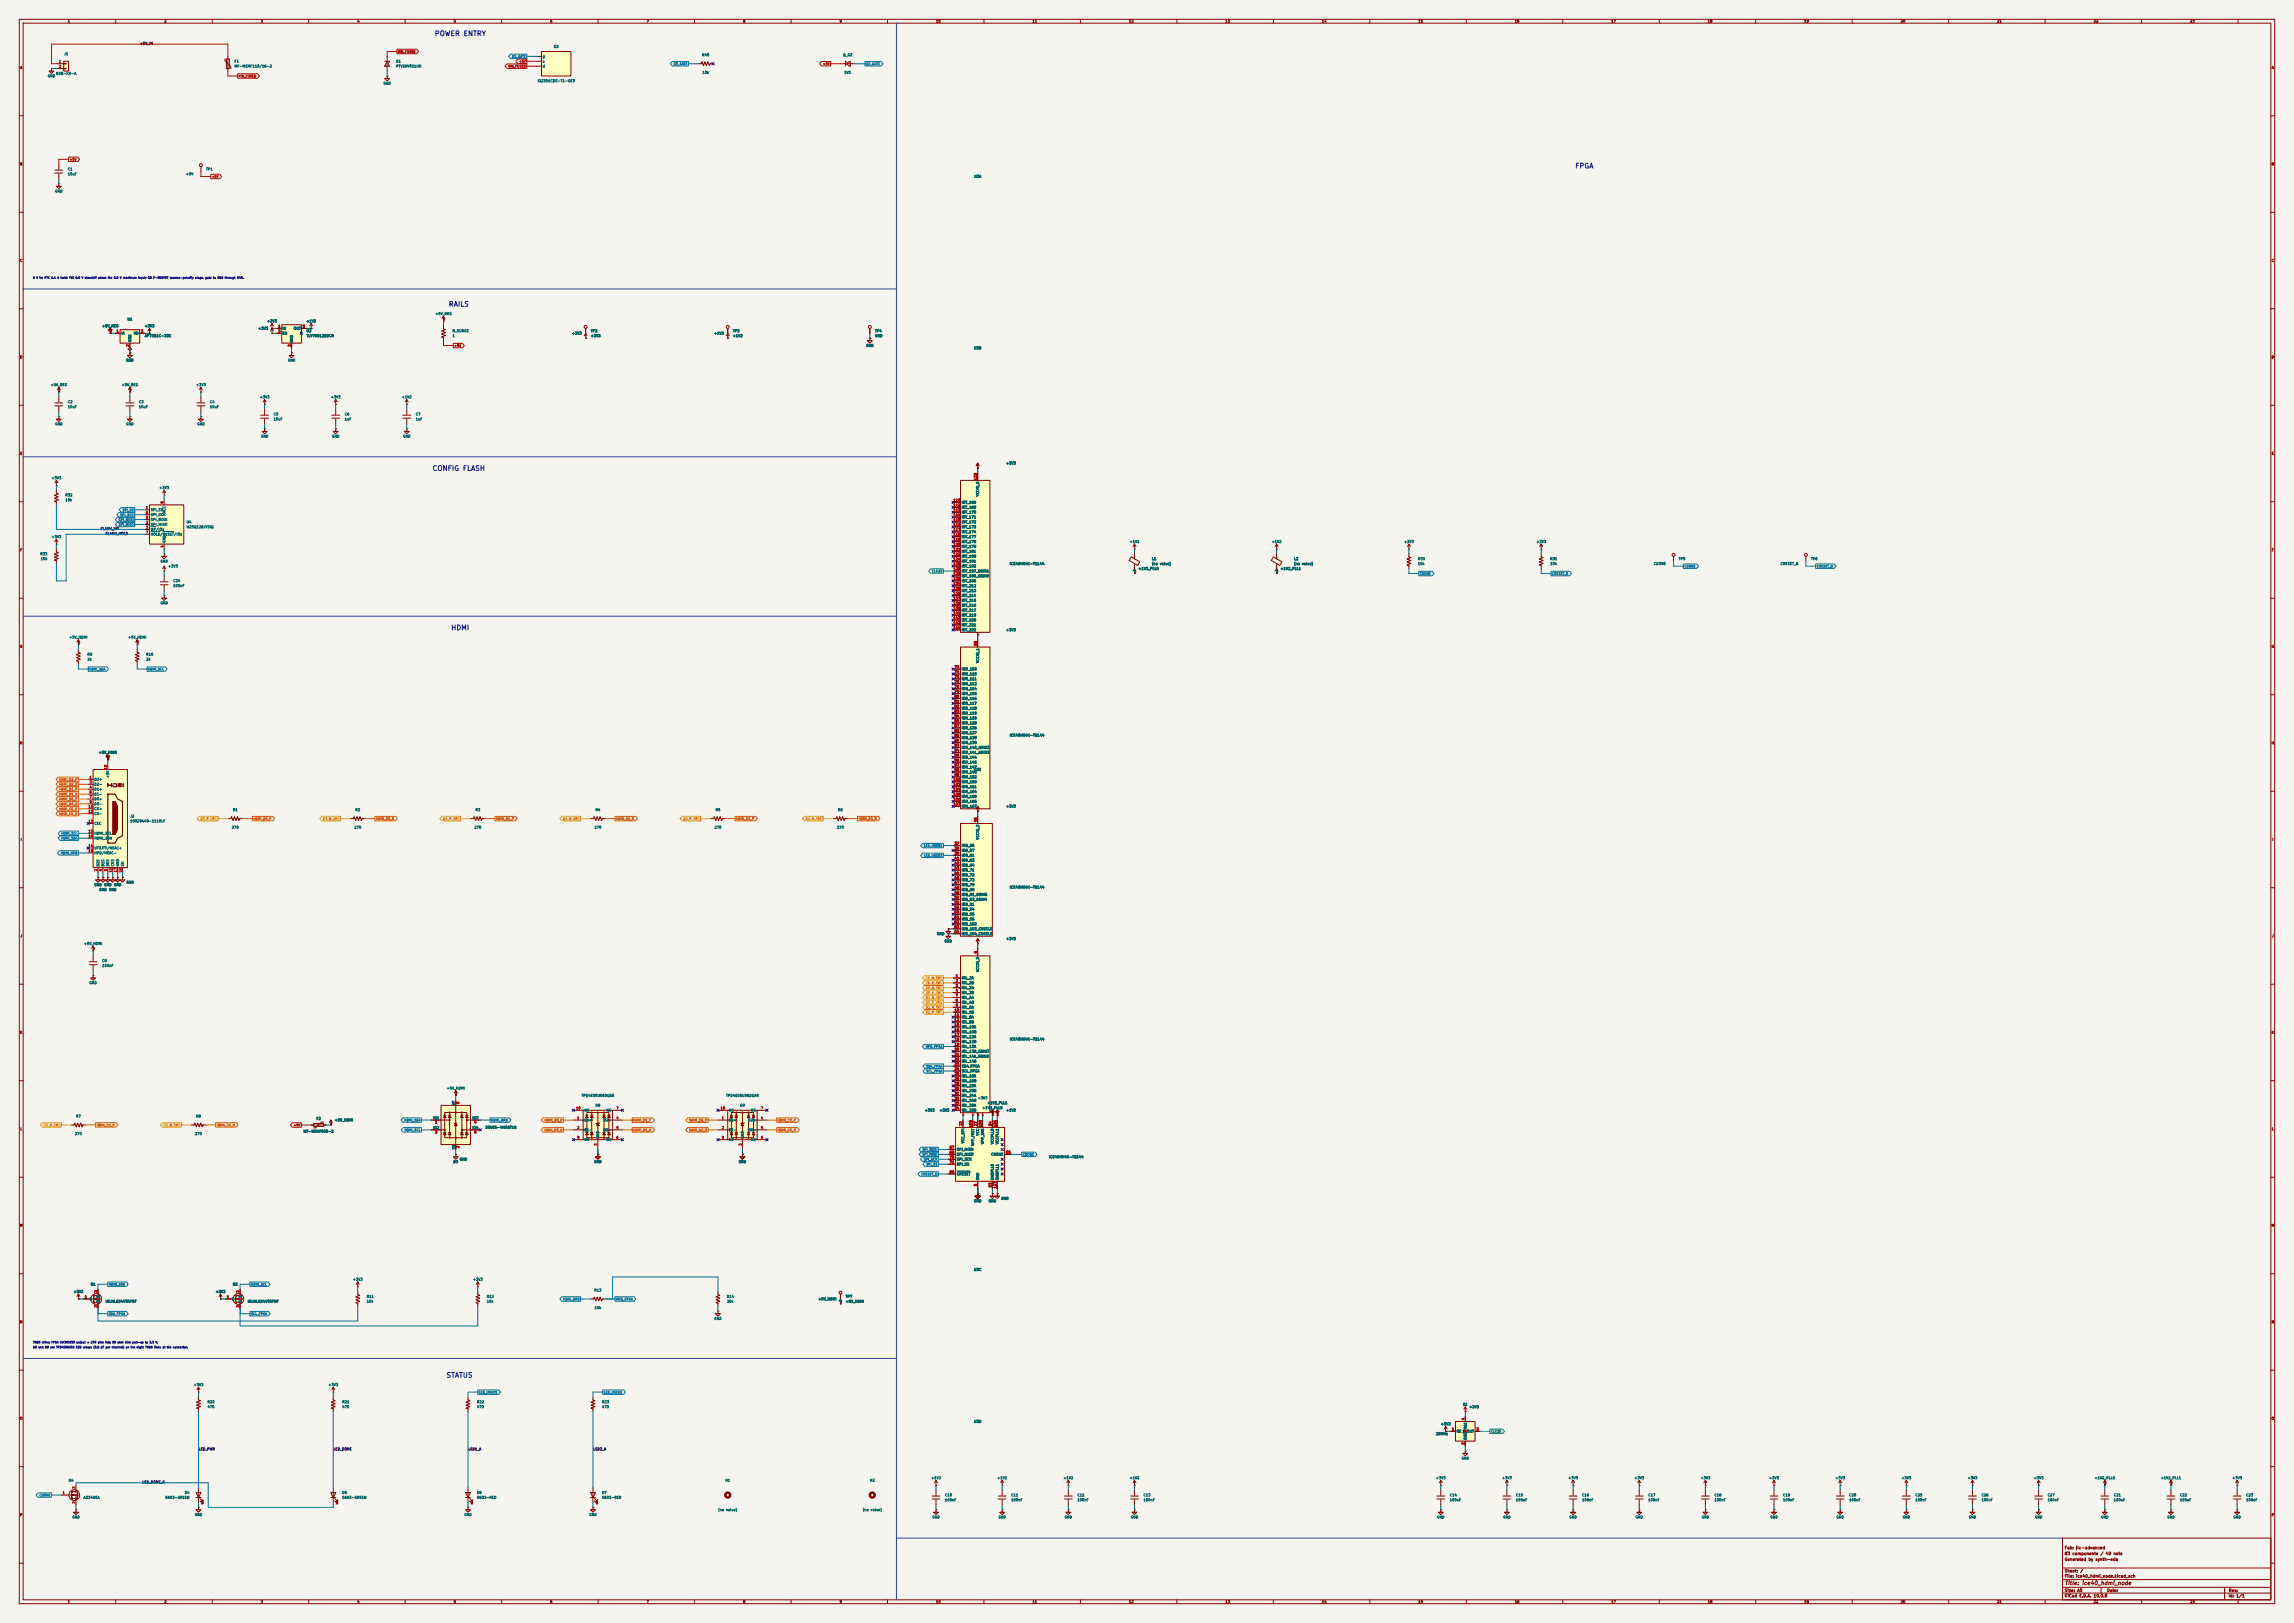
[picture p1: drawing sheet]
<svg xmlns="http://www.w3.org/2000/svg" width="1189mm" height="841mm" viewBox="0 0 1189 841" stroke-linecap="round" stroke-linejoin="round" font-family="sans-serif">
<defs><g id="words">
<g font-size="2.5" fill="#0000c2">
<text x="225" y="19">POWER ENTRY</text>
<text x="816" y="88">FPGA</text>
<text x="232" y="160">RAILS</text>
<text x="224" y="245">CONFIG FLASH</text>
<text x="234" y="327">HDMI</text>
<text x="231" y="714">STATUS</text>
</g>
<text font-size="2" fill="#840000" x="1070" y="822">Title: ice40_hdmi_node</text>
<g font-size="1.5" fill="#840000">
<text x="1070" y="803">Fab: jlc-advanced</text>
<text x="1070" y="809">Generated by synth-eda</text>
<text x="1070" y="806">83 components / 49 nets</text>
<text x="1070" y="815">Sheet: /</text>
<text x="1070" y="818">File: ice40_hdmi_node.kicad_sch</text>
<text x="1070" y="825">Size: A0</text>
<text x="1092" y="825">Date:</text>
<text x="1155" y="825">Rev:</text>
<text x="1070" y="828">KiCad E.D.A. 10.0.8</text>
<text x="1155" y="828">Id: 1/1</text>
</g>
<g font-size="1.3" fill="#840000">
<text x="35" y="12">1</text>
<text x="85" y="12">2</text>
<text x="135" y="12">3</text>
<text x="185" y="12">4</text>
<text x="235" y="12">5</text>
<text x="285" y="12">6</text>
<text x="335" y="12">7</text>
<text x="385" y="12">8</text>
<text x="435" y="12">9</text>
<text x="485" y="12">10</text>
<text x="535" y="12">11</text>
<text x="585" y="12">12</text>
<text x="635" y="12">13</text>
<text x="685" y="12">14</text>
<text x="735" y="12">15</text>
<text x="785" y="12">16</text>
<text x="835" y="12">17</text>
<text x="885" y="12">18</text>
<text x="935" y="12">19</text>
<text x="985" y="12">20</text>
<text x="1035" y="12">21</text>
<text x="1085" y="12">22</text>
<text x="1135" y="12">23</text>
<text x="10" y="36">A</text>
<text x="1177" y="36">A</text>
<text x="10" y="86">B</text>
<text x="1177" y="86">B</text>
<text x="10" y="136">C</text>
<text x="1177" y="136">C</text>
<text x="10" y="186">D</text>
<text x="1177" y="186">D</text>
<text x="10" y="236">E</text>
<text x="1177" y="236">E</text>
<text x="10" y="286">F</text>
<text x="1177" y="286">F</text>
<text x="10" y="336">G</text>
<text x="1177" y="336">G</text>
<text x="10" y="386">H</text>
<text x="1177" y="386">H</text>
<text x="11" y="436">I</text>
<text x="1178" y="436">I</text>
<text x="10" y="486">J</text>
<text x="1177" y="486">J</text>
<text x="10" y="536">K</text>
<text x="1177" y="536">K</text>
<text x="10" y="586">L</text>
<text x="1177" y="586">L</text>
<text x="10" y="636">M</text>
<text x="1177" y="636">M</text>
<text x="10" y="686">N</text>
<text x="1177" y="686">N</text>
<text x="10" y="736">O</text>
<text x="1177" y="736">O</text>
<text x="10" y="786">P</text>
<text x="1177" y="786">P</text>
<text x="35" y="831">1</text>
<text x="85" y="831">2</text>
<text x="135" y="831">3</text>
<text x="185" y="831">4</text>
<text x="235" y="831">5</text>
<text x="285" y="831">6</text>
<text x="335" y="831">7</text>
<text x="385" y="831">8</text>
<text x="435" y="831">9</text>
<text x="485" y="831">10</text>
<text x="535" y="831">11</text>
<text x="585" y="831">12</text>
<text x="635" y="831">13</text>
<text x="685" y="831">14</text>
<text x="735" y="831">15</text>
<text x="785" y="831">16</text>
<text x="835" y="831">17</text>
<text x="885" y="831">18</text>
<text x="935" y="831">19</text>
<text x="985" y="831">20</text>
<text x="1035" y="831">21</text>
<text x="1085" y="831">22</text>
<text x="1135" y="831">23</text>
</g>
<g font-size="1.3" fill="#0f0f0f">
<text x="72" y="23">+5V_IN</text>
<text x="52" y="275">FLASH_WP</text>
<text x="55" y="277">FLASH_HOLD</text>
<text x="103" y="752">LED_PWR</text>
<text x="173" y="752">LED_DONE</text>
<text x="243" y="752">LED1_A</text>
<text x="307" y="752">LED2_A</text>
<text x="74" y="769">LED_DONE_K</text>
</g>
<g font-size="1.3" fill="#006464">
<text x="33" y="29">J1</text>
<text x="287" y="25">Q3</text>
<text x="364" y="29">R40</text>
<text x="437" y="29">D_GZ</text>
<text x="121" y="33">F1</text>
<text x="121" y="35">MF-MSMF110/16-2</text>
<text x="205" y="33">D1</text>
<text x="205" y="35">PTVS6V0S1UR</text>
<text x="281" y="30">g</text>
<text x="281" y="33">s</text>
<text x="281" y="35">d</text>
<text x="25" y="40">GND</text>
<text x="29" y="39">B2B-XH-A</text>
<text x="364" y="39">10k</text>
<text x="438" y="39">5V1</text>
<text x="199" y="44">GND</text>
<text x="278" y="43">SI2301CDS-T1-GE3</text>
<text x="35" y="89">C1</text>
<text x="107" y="89">TP1</text>
<text x="35" y="91">10uF</text>
<text x="96" y="91">+5V</text>
<text x="505" y="92">U3A</text>
<text x="28" y="100">GND</text>
<text x="66" y="166">U1</text>
<text x="138" y="167">+3V3</text>
<text x="159" y="167">+1V2</text>
<text x="225" y="164">+5V_REG</text>
<text x="53" y="170">+5V_REG</text>
<text x="63" y="174">VI</text>
<text x="69" y="174">VO</text>
<text x="75" y="170">+3V3</text>
<text x="134" y="171">+3V3</text>
<text x="146" y="171">IN</text>
<text x="146" y="174">EN</text>
<text x="152" y="171">OUT</text>
<text x="159" y="172">U2</text>
<text x="234" y="172">R_SURGE</text>
<text x="296" y="174">+3V3</text>
<text x="306" y="172">TP2</text>
<text x="370" y="174">+1V2</text>
<text x="380" y="172">TP3</text>
<text x="453" y="172">TP4</text>
<text x="68" y="177" transform="rotate(-90 68 177)">GND</text>
<text x="75" y="175">AP7361C-33E</text>
<text x="152" y="178" transform="rotate(-90 152 178)">GND</text>
<text x="159" y="175">TLV70012DDCR</text>
<text x="234" y="175">1</text>
<text x="306" y="175">+3V3</text>
<text x="380" y="175">+1V2</text>
<text x="453" y="175">GND</text>
<text x="449" y="180">GND</text>
<text x="505" y="181">U3B</text>
<text x="65" y="188">GND</text>
<text x="149" y="188">GND</text>
<text x="26" y="200">+5V_REG</text>
<text x="63" y="200">+5V_REG</text>
<text x="101" y="200">+3V3</text>
<text x="35" y="209">C2</text>
<text x="72" y="209">C3</text>
<text x="109" y="209">C4</text>
<text x="134" y="207">+3V3</text>
<text x="171" y="207">+3V3</text>
<text x="208" y="207">+1V2</text>
<text x="35" y="212">10uF</text>
<text x="72" y="212">10uF</text>
<text x="109" y="212">10uF</text>
<text x="142" y="216">C5</text>
<text x="179" y="216">C6</text>
<text x="215" y="216">C7</text>
<text x="28" y="221">GND</text>
<text x="65" y="221">GND</text>
<text x="102" y="221">GND</text>
<text x="142" y="218">10uF</text>
<text x="179" y="218">1uF</text>
<text x="215" y="218">1uF</text>
<text x="135" y="227">GND</text>
<text x="172" y="227">GND</text>
<text x="209" y="227">GND</text>
<text x="521" y="241">+3V3</text>
<text x="27" y="249">+3V3</text>
<text x="34" y="258">R32</text>
<text x="82" y="254">+3V3</text>
<text x="508" y="257" transform="rotate(-90 508 257)">VCCIO_0</text>
<text x="34" y="260">10k</text>
<text x="498" y="261">IOT_168</text>
<text x="498" y="264">IOT_169</text>
<text x="78" y="265">SPI_SS</text>
<text x="78" y="268">SPI_SCK</text>
<text x="86" y="266" transform="rotate(-90 86 266)">VCC</text>
<text x="498" y="266">IOT_170</text>
<text x="498" y="269">IOT_171</text>
<text x="78" y="273">SPI_MISO</text>
<text x="78" y="275">WP/IO</text>
<text x="78" y="270">SPI_MOSI</text>
<text x="97" y="271">U4</text>
<text x="97" y="274">W25Q128JVSIQ</text>
<text x="498" y="271">IOT_172</text>
<text x="498" y="274">IOT_173</text>
<text x="27" y="279">+3V3</text>
<text x="78" y="278">HOLD/RESET/IO</text>
<text x="86" y="281" transform="rotate(-90 86 281)">GND</text>
<text x="498" y="277">IOT_174</text>
<text x="498" y="279">IOT_177</text>
<text x="498" y="282">IOT_178</text>
<text x="585" y="282">+1V2</text>
<text x="659" y="282">+1V2</text>
<text x="728" y="282">+3V3</text>
<text x="796" y="282">+3V3</text>
<text x="21" y="288">R33</text>
<text x="498" y="284">IOT_179</text>
<text x="498" y="287">IOT_181</text>
<text x="21" y="291">10k</text>
<text x="83" y="292">GND</text>
<text x="498" y="289">IOT_190</text>
<text x="498" y="292">IOT_191</text>
<text x="523" y="293">ICE40HX4K-TQ144</text>
<text x="597" y="291">L1</text>
<text x="597" y="293">(no value)</text>
<text x="671" y="291">L2</text>
<text x="671" y="293">(no value)</text>
<text x="735" y="291">R30</text>
<text x="735" y="293">10k</text>
<text x="803" y="291">R31</text>
<text x="803" y="293">10k</text>
<text x="857" y="293">CDONE</text>
<text x="870" y="291">TP5</text>
<text x="923" y="293">CRESET_B</text>
<text x="939" y="291">TP6</text>
<text x="87" y="294">+3V3</text>
<text x="498" y="294">IOT_192</text>
<text x="498" y="297">IOT_197_GBIN1</text>
<text x="498" y="299">IOT_198_GBIN0</text>
<text x="590" y="296">+1V2_PLL0</text>
<text x="664" y="296">+1V2_PLL1</text>
<text x="90" y="302">C24</text>
<text x="90" y="304">100nF</text>
<text x="498" y="302">IOT_206</text>
<text x="498" y="304">IOT_212</text>
<text x="498" y="307">IOT_213</text>
<text x="498" y="310">IOT_214</text>
<text x="83" y="313">GND</text>
<text x="498" y="312">IOT_215</text>
<text x="498" y="315">IOT_216</text>
<text x="498" y="317">IOT_217</text>
<text x="498" y="320">IOT_219</text>
<text x="498" y="322">IOT_220</text>
<text x="498" y="325">IOT_221</text>
<text x="498" y="327">IOT_222</text>
<text x="521" y="327">+3V3</text>
<text x="36" y="331">+5V_HDMI</text>
<text x="66" y="331">+5V_HDMI</text>
<text x="45" y="340">R9</text>
<text x="76" y="340">R10</text>
<text x="45" y="343">2k</text>
<text x="76" y="343">2k</text>
<text x="498" y="348">IOR_109</text>
<text x="508" y="344" transform="rotate(-90 508 344)">VCCIO_1</text>
<text x="498" y="350">IOR_110</text>
<text x="498" y="353">IOR_111</text>
<text x="498" y="355">IOR_112</text>
<text x="498" y="358">IOR_114</text>
<text x="498" y="360">IOR_115</text>
<text x="498" y="363">IOR_116</text>
<text x="498" y="365">IOR_117</text>
<text x="498" y="368">IOR_118</text>
<text x="498" y="371">IOR_119</text>
<text x="498" y="373">IOR_120</text>
<text x="498" y="376">IOR_128</text>
<text x="498" y="378">IOR_136</text>
<text x="498" y="381">IOR_137</text>
<text x="498" y="383">IOR_138</text>
<text x="523" y="382">ICE40HX4K-TQ144</text>
<text x="498" y="386">IOR_139</text>
<text x="498" y="388">IOR_140_GBIN3</text>
<text x="51" y="391">+5V_HDMI</text>
<text x="498" y="391">IOR_141_GBIN2</text>
<text x="498" y="393">IOR_144</text>
<text x="498" y="396">IOR_146</text>
<text x="498" y="398">IOR_147</text>
<text x="498" y="401">IOR_148</text>
<text x="505" y="400">U3E</text>
<text x="49" y="405">D2+</text>
<text x="49" y="407">D2-</text>
<text x="57" y="403" transform="rotate(-90 57 403)">+5V</text>
<text x="498" y="404">IOR_152</text>
<text x="498" y="406">IOR_160</text>
<text x="49" y="410">D1+</text>
<text x="49" y="412">D1-</text>
<text x="498" y="409">IOR_161</text>
<text x="498" y="411">IOR_164</text>
<text x="498" y="414">IOR_165</text>
<text x="49" y="415">D0+</text>
<text x="49" y="418">D0-</text>
<text x="498" y="416">IOR_166</text>
<text x="498" y="419">IOR_167</text>
<text x="521" y="419">+3V3</text>
<text x="49" y="420">CK+</text>
<text x="49" y="423">CK-</text>
<text x="67" y="424">J2</text>
<text x="121" y="421">R1</text>
<text x="184" y="421">R2</text>
<text x="246" y="421">R3</text>
<text x="309" y="421">R4</text>
<text x="371" y="421">R5</text>
<text x="434" y="421">R6</text>
<text x="49" y="428">CEC</text>
<text x="67" y="426">10029449-111RLF</text>
<text x="120" y="430">270</text>
<text x="183" y="430">270</text>
<text x="246" y="430">270</text>
<text x="308" y="430">270</text>
<text x="370" y="430">270</text>
<text x="434" y="430">270</text>
<text x="49" y="433">HDMI_SCL</text>
<text x="49" y="435">HDMI_SDA</text>
<text x="508" y="435" transform="rotate(-90 508 435)">VCCIO_2</text>
<text x="49" y="440">UTILITY/HEAC+</text>
<text x="49" y="443">HPD/HEAC-</text>
<text x="498" y="439">IOB_56</text>
<text x="498" y="442">IOB_57</text>
<text x="52" y="449" transform="rotate(-90 52 449)">D2S</text>
<text x="54" y="449" transform="rotate(-90 54 449)">D1S</text>
<text x="57" y="449" transform="rotate(-90 57 449)">D0S</text>
<text x="59" y="449" transform="rotate(-90 59 449)">CKS</text>
<text x="62" y="449" transform="rotate(-90 62 449)">GND</text>
<text x="64" y="449" transform="rotate(-90 64 449)">SH</text>
<text x="498" y="444">IOB_61</text>
<text x="498" y="447">IOB_63</text>
<text x="498" y="449">IOB_64</text>
<text x="498" y="452">IOB_71</text>
<text x="498" y="454">IOB_72</text>
<text x="49" y="459">GND</text>
<text x="51" y="462">GND</text>
<text x="54" y="459">GND</text>
<text x="56" y="462">GND</text>
<text x="59" y="459">GND</text>
<text x="65" y="458">GND</text>
<text x="498" y="457">IOB_73</text>
<text x="498" y="459">IOB_79</text>
<text x="498" y="462">IOB_80</text>
<text x="523" y="461">ICE40HX4K-TQ144</text>
<text x="498" y="465">IOB_81_GBIN5</text>
<text x="498" y="467">IOB_82_GBIN4</text>
<text x="498" y="470">IOB_91</text>
<text x="498" y="472">IOB_94</text>
<text x="498" y="475">IOB_95</text>
<text x="498" y="477">IOB_96</text>
<text x="498" y="480">IOB_102</text>
<text x="485" y="485">GND</text>
<text x="498" y="482">IOB_103_CBSEL0</text>
<text x="498" y="485">IOB_104_CBSEL1</text>
<text x="43" y="490">+5V_HDMI</text>
<text x="489" y="489">GND</text>
<text x="521" y="487">+3V3</text>
<text x="53" y="499">C8</text>
<text x="53" y="501">100nF</text>
<text x="508" y="504" transform="rotate(-90 508 504)">VCCIO_3</text>
<text x="498" y="508">IOL_2A</text>
<text x="46" y="510">GND</text>
<text x="498" y="510">IOL_2B</text>
<text x="498" y="513">IOL_3A</text>
<text x="498" y="515">IOL_3B</text>
<text x="498" y="518">IOL_4A</text>
<text x="498" y="520">IOL_4B</text>
<text x="498" y="523">IOL_5A</text>
<text x="498" y="525">IOL_5B</text>
<text x="498" y="528">IOL_8A</text>
<text x="498" y="531">IOL_8B</text>
<text x="498" y="533">IOL_10A</text>
<text x="498" y="536">IOL_10B</text>
<text x="498" y="538">IOL_12A</text>
<text x="523" y="539">ICE40HX4K-TQ144</text>
<text x="498" y="541">IOL_12B</text>
<text x="498" y="543">IOL_13A</text>
<text x="498" y="546">IOL_13B_GBIN7</text>
<text x="498" y="548">IOL_14A_GBIN6</text>
<text x="498" y="551">IOL_14B</text>
<text x="498" y="553">SDA_FPGA</text>
<text x="498" y="556">SCL_FPGA</text>
<text x="498" y="558">IOL_18A</text>
<text x="498" y="561">IOL_18B</text>
<text x="498" y="564">IOL_23A</text>
<text x="231" y="565">+5V_HDMI</text>
<text x="301" y="569">TPD4E05U06DQAR</text>
<text x="376" y="569">TPD4E05U06DQAR</text>
<text x="498" y="566">IOL_23B</text>
<text x="498" y="569">IOL_24A</text>
<text x="507" y="570">+3V3</text>
<text x="236" y="573" transform="rotate(-90 236 573)">VP</text>
<text x="309" y="574">D8</text>
<text x="383" y="574">D9</text>
<text x="498" y="571">IOL_24B</text>
<text x="498" y="574">IOL_25A</text>
<text x="509" y="575">+1V2_PLL0</text>
<text x="511" y="572">+1V2_PLL1</text>
<text x="39" y="579">R7</text>
<text x="102" y="579">R8</text>
<text x="164" y="581">F2</text>
<text x="173" y="581">+5V_HDMI</text>
<text x="224" y="580">IO1</text>
<text x="245" y="580">IO3</text>
<text x="303" y="581">D1+</text>
<text x="303" y="576">NC</text>
<text x="313" y="581">D2+</text>
<text x="314" y="576">NC</text>
<text x="378" y="581">D1+</text>
<text x="378" y="576">NC</text>
<text x="388" y="581">D2+</text>
<text x="389" y="576">NC</text>
<text x="479" y="576">+3V3</text>
<text x="487" y="576">+3V3</text>
<text x="498" y="576">IOL_25B</text>
<text x="521" y="576">+1V2</text>
<text x="157" y="587">MF-NSMF050-2</text>
<text x="224" y="585">IO2</text>
<text x="245" y="585">IO4</text>
<text x="251" y="585">SRV05-4MR6T1G</text>
<text x="303" y="586">D1-</text>
<text x="313" y="586">D2-</text>
<text x="378" y="586">D1-</text>
<text x="388" y="586">D2-</text>
<text x="39" y="588">270</text>
<text x="101" y="588">270</text>
<text x="303" y="592">NC</text>
<text x="311" y="590" transform="rotate(-90 311 590)">GND</text>
<text x="314" y="592">NC</text>
<text x="378" y="592">NC</text>
<text x="386" y="590" transform="rotate(-90 386 590)">GND</text>
<text x="389" y="592">NC</text>
<text x="500" y="593" transform="rotate(-90 500 593)">VCC_SPI</text>
<text x="505" y="594" transform="rotate(-90 505 594)">VPP_FAST</text>
<text x="508" y="589" transform="rotate(-90 508 589)">VCC</text>
<text x="510" y="593" transform="rotate(-90 510 593)">VPP_2V5</text>
<text x="515" y="593" transform="rotate(-90 515 593)">VCCPLL0</text>
<text x="518" y="593" transform="rotate(-90 518 593)">VCCPLL1</text>
<text x="236" y="596" transform="rotate(-90 236 596)">VN</text>
<text x="496" y="597">SPI_MOSI</text>
<text x="496" y="599">SPI_MISO</text>
<text x="514" y="599">CDONE</text>
<text x="235" y="603">D3</text>
<text x="238" y="602">GND</text>
<text x="308" y="603">GND</text>
<text x="383" y="603">GND</text>
<text x="496" y="602">SPI_SCK</text>
<text x="496" y="604">SPI_SS</text>
<text x="544" y="600">ICE40HX4K-TQ144</text>
<text x="496" y="609">CRESET</text>
<text x="508" y="612" transform="rotate(-90 508 612)">GND</text>
<text x="515" y="612" transform="rotate(-90 515 612)">GNDPLL0</text>
<text x="518" y="612" transform="rotate(-90 518 612)">GNDPLL1</text>
<text x="505" y="623">GND</text>
<text x="512" y="623">GND</text>
<text x="519" y="622">GND</text>
<text x="505" y="659">U3C</text>
<text x="183" y="664">+3V3</text>
<text x="245" y="664">+3V3</text>
<text x="38" y="670">+3V3</text>
<text x="47" y="666">Q1</text>
<text x="112" y="670">+3V3</text>
<text x="121" y="666">Q2</text>
<text x="308" y="670">R13</text>
<text x="46" y="674">G</text>
<text x="52" y="675" transform="rotate(-90 52 675)">S</text>
<text x="52" y="673" transform="rotate(-90 52 673)">D</text>
<text x="55" y="675">IRLML6244TRPBF</text>
<text x="120" y="674">G</text>
<text x="125" y="675" transform="rotate(-90 125 675)">S</text>
<text x="125" y="673" transform="rotate(-90 125 673)">D</text>
<text x="128" y="675">IRLML6244TRPBF</text>
<text x="190" y="673">R11</text>
<text x="190" y="675">10k</text>
<text x="252" y="673">R12</text>
<text x="252" y="675">10k</text>
<text x="377" y="673">R14</text>
<text x="377" y="675">20k</text>
<text x="424" y="674">+5V_HDMI</text>
<text x="438" y="673">TP7</text>
<text x="438" y="675">+5V_HDMI</text>
<text x="308" y="679">10k</text>
<text x="370" y="684">GND</text>
<text x="100" y="719">+3V3</text>
<text x="170" y="719">+3V3</text>
<text x="107" y="727">R20</text>
<text x="107" y="730">470</text>
<text x="177" y="727">R21</text>
<text x="177" y="730">470</text>
<text x="247" y="727">R22</text>
<text x="247" y="730">470</text>
<text x="312" y="727">R23</text>
<text x="312" y="730">470</text>
<text x="758" y="729">X1</text>
<text x="761" y="730">+3V3</text>
<text x="505" y="738">U3D</text>
<text x="744" y="744">25MHz</text>
<text x="747" y="739">+3V3</text>
<text x="755" y="743">OE</text>
<text x="760" y="743">OUT</text>
<text x="760" y="741" transform="rotate(-90 760 741)">Vdd</text>
<text x="760" y="746" transform="rotate(-90 760 746)">GND</text>
<text x="757" y="757">GND</text>
<text x="482" y="767">+1V2</text>
<text x="517" y="767">+1V2</text>
<text x="551" y="767">+1V2</text>
<text x="585" y="767">+1V2</text>
<text x="744" y="767">+3V3</text>
<text x="778" y="767">+3V3</text>
<text x="813" y="767">+3V3</text>
<text x="847" y="767">+3V3</text>
<text x="881" y="767">+3V3</text>
<text x="917" y="767">+3V3</text>
<text x="951" y="767">+3V3</text>
<text x="985" y="767">+3V3</text>
<text x="1020" y="767">+3V3</text>
<text x="1054" y="767">+3V3</text>
<text x="1086" y="767">+1V2_PLL0</text>
<text x="1120" y="767">+1V2_PLL1</text>
<text x="1157" y="767">+3V3</text>
<text x="35" y="768">Q4</text>
<text x="376" y="768">H1</text>
<text x="451" y="768">H2</text>
<text x="43" y="777">AO3400A</text>
<text x="86" y="777">0603-GREEN</text>
<text x="96" y="774">D4</text>
<text x="177" y="774">D5</text>
<text x="177" y="777">0603-GREEN</text>
<text x="247" y="774">D6</text>
<text x="247" y="777">0603-RED</text>
<text x="312" y="774">D7</text>
<text x="312" y="777">0603-RED</text>
<text x="490" y="776">C10</text>
<text x="490" y="778">100nF</text>
<text x="524" y="776">C11</text>
<text x="524" y="778">100nF</text>
<text x="558" y="776">C12</text>
<text x="558" y="778">100nF</text>
<text x="593" y="776">C13</text>
<text x="593" y="778">100nF</text>
<text x="751" y="776">C14</text>
<text x="751" y="778">100nF</text>
<text x="786" y="776">C15</text>
<text x="786" y="778">100nF</text>
<text x="820" y="776">C16</text>
<text x="820" y="778">100nF</text>
<text x="854" y="776">C17</text>
<text x="854" y="778">100nF</text>
<text x="888" y="776">C18</text>
<text x="888" y="778">100nF</text>
<text x="924" y="776">C19</text>
<text x="924" y="778">100nF</text>
<text x="958" y="776">C20</text>
<text x="958" y="778">100nF</text>
<text x="993" y="776">C25</text>
<text x="993" y="778">100nF</text>
<text x="1027" y="776">C26</text>
<text x="1027" y="778">100nF</text>
<text x="1061" y="776">C27</text>
<text x="1061" y="778">100nF</text>
<text x="1095" y="776">C21</text>
<text x="1095" y="778">100nF</text>
<text x="1130" y="776">C22</text>
<text x="1130" y="778">100nF</text>
<text x="1164" y="776">C23</text>
<text x="1164" y="778">100nF</text>
<text x="101" y="786">GND</text>
<text x="241" y="786">GND</text>
<text x="305" y="786">GND</text>
<text x="372" y="783">(no value)</text>
<text x="447" y="783">(no value)</text>
<text x="37" y="787">GND</text>
<text x="483" y="787">GND</text>
<text x="517" y="787">GND</text>
<text x="552" y="787">GND</text>
<text x="586" y="787">GND</text>
<text x="745" y="787">GND</text>
<text x="779" y="787">GND</text>
<text x="813" y="787">GND</text>
<text x="848" y="787">GND</text>
<text x="882" y="787">GND</text>
<text x="917" y="787">GND</text>
<text x="952" y="787">GND</text>
<text x="986" y="787">GND</text>
<text x="1020" y="787">GND</text>
<text x="1055" y="787">GND</text>
<text x="1089" y="787">GND</text>
<text x="1123" y="787">GND</text>
<text x="1157" y="787">GND</text>
</g>
<g font-size="1.3" fill="#a90000">
<text x="30" y="33">1</text>
<text x="30" y="35">2</text>
<text x="60" y="173">1</text>
<text x="73" y="173">3</text>
<text x="144" y="170">1</text>
<text x="144" y="173">3</text>
<text x="157" y="170">5</text>
<text x="67" y="180" transform="rotate(-90 67 180)">2</text>
<text x="151" y="180" transform="rotate(-90 151 180)">2</text>
<text x="507" y="249" transform="rotate(-90 507 249)">123</text>
<text x="85" y="261" transform="rotate(-90 85 261)">8</text>
<text x="494" y="260">110</text>
<text x="494" y="263">112</text>
<text x="75" y="264">1</text>
<text x="75" y="269">5</text>
<text x="75" y="267">6</text>
<text x="494" y="265">113</text>
<text x="494" y="268">114</text>
<text x="75" y="272">2</text>
<text x="75" y="274">3</text>
<text x="494" y="270">115</text>
<text x="494" y="273">116</text>
<text x="494" y="275">117</text>
<text x="75" y="277">7</text>
<text x="494" y="278">118</text>
<text x="494" y="281">119</text>
<text x="85" y="284" transform="rotate(-90 85 284)">4</text>
<text x="494" y="283">120</text>
<text x="494" y="286">121</text>
<text x="494" y="288">122</text>
<text x="494" y="291">124</text>
<text x="494" y="293">125</text>
<text x="494" y="296">128</text>
<text x="494" y="298">129</text>
<text x="494" y="301">130</text>
<text x="494" y="303">134</text>
<text x="494" y="306">135</text>
<text x="494" y="308">136</text>
<text x="494" y="311">137</text>
<text x="494" y="314">138</text>
<text x="494" y="316">139</text>
<text x="494" y="319">141</text>
<text x="494" y="321">142</text>
<text x="494" y="324">143</text>
<text x="494" y="326">144</text>
<text x="507" y="335" transform="rotate(-90 507 335)">89</text>
<text x="495" y="347">73</text>
<text x="495" y="349">74</text>
<text x="495" y="352">75</text>
<text x="495" y="354">76</text>
<text x="495" y="357">78</text>
<text x="495" y="359">79</text>
<text x="495" y="362">80</text>
<text x="495" y="364">81</text>
<text x="495" y="367">82</text>
<text x="495" y="369">83</text>
<text x="495" y="372">84</text>
<text x="495" y="375">85</text>
<text x="495" y="377">87</text>
<text x="495" y="380">88</text>
<text x="495" y="382">90</text>
<text x="495" y="385">91</text>
<text x="495" y="387">93</text>
<text x="495" y="390">94</text>
<text x="495" y="392">95</text>
<text x="495" y="395">96</text>
<text x="56" y="399" transform="rotate(-90 56 399)">18</text>
<text x="495" y="397">97</text>
<text x="495" y="400">98</text>
<text x="46" y="404">1</text>
<text x="46" y="406">3</text>
<text x="494" y="405">101</text>
<text x="494" y="408">102</text>
<text x="495" y="402">99</text>
<text x="46" y="409">4</text>
<text x="46" y="411">6</text>
<text x="46" y="414">7</text>
<text x="494" y="410">104</text>
<text x="494" y="413">105</text>
<text x="46" y="419">10</text>
<text x="46" y="416">9</text>
<text x="494" y="415">106</text>
<text x="494" y="418">107</text>
<text x="46" y="422">12</text>
<text x="46" y="427">13</text>
<text x="46" y="432">15</text>
<text x="507" y="426" transform="rotate(-90 507 426)">46</text>
<text x="46" y="434">16</text>
<text x="46" y="439">14</text>
<text x="46" y="442">19</text>
<text x="495" y="438">37</text>
<text x="495" y="441">38</text>
<text x="495" y="443">39</text>
<text x="495" y="446">41</text>
<text x="495" y="448">42</text>
<text x="51" y="452" transform="rotate(-90 51 452)">2</text>
<text x="53" y="452" transform="rotate(-90 53 452)">5</text>
<text x="56" y="452" transform="rotate(-90 56 452)">8</text>
<text x="58" y="452" transform="rotate(-90 58 452)">11</text>
<text x="61" y="452" transform="rotate(-90 61 452)">17</text>
<text x="63" y="452" transform="rotate(-90 63 452)">SH</text>
<text x="495" y="451">43</text>
<text x="495" y="453">44</text>
<text x="495" y="456">45</text>
<text x="495" y="458">47</text>
<text x="495" y="461">48</text>
<text x="495" y="463">49</text>
<text x="495" y="466">52</text>
<text x="495" y="468">55</text>
<text x="495" y="471">56</text>
<text x="495" y="474">60</text>
<text x="495" y="476">61</text>
<text x="495" y="479">62</text>
<text x="495" y="481">63</text>
<text x="495" y="484">64</text>
<text x="507" y="494" transform="rotate(-90 507 494)">6</text>
<text x="495" y="507">1</text>
<text x="495" y="509">2</text>
<text x="495" y="512">3</text>
<text x="495" y="514">4</text>
<text x="495" y="517">7</text>
<text x="495" y="519">8</text>
<text x="495" y="522">9</text>
<text x="495" y="524">10</text>
<text x="495" y="527">11</text>
<text x="495" y="529">12</text>
<text x="495" y="532">15</text>
<text x="495" y="535">16</text>
<text x="495" y="537">17</text>
<text x="495" y="540">18</text>
<text x="495" y="542">19</text>
<text x="495" y="545">20</text>
<text x="495" y="547">21</text>
<text x="495" y="550">22</text>
<text x="495" y="552">23</text>
<text x="495" y="555">24</text>
<text x="495" y="557">25</text>
<text x="495" y="560">26</text>
<text x="495" y="562">28</text>
<text x="495" y="565">29</text>
<text x="495" y="568">31</text>
<text x="238" y="572" transform="rotate(-90 238 572)">5</text>
<text x="298" y="575">10</text>
<text x="319" y="575">7</text>
<text x="373" y="575">10</text>
<text x="394" y="575">7</text>
<text x="495" y="570">32</text>
<text x="495" y="573">33</text>
<text x="495" y="575">34</text>
<text x="299" y="580">1</text>
<text x="319" y="580">4</text>
<text x="374" y="580">1</text>
<text x="394" y="580">4</text>
<text x="225" y="582">1</text>
<text x="225" y="588">3</text>
<text x="246" y="582">4</text>
<text x="246" y="588">6</text>
<text x="299" y="585">2</text>
<text x="319" y="585">5</text>
<text x="374" y="585">2</text>
<text x="394" y="585">5</text>
<text x="499" y="584" transform="rotate(-90 499 584)">72</text>
<text x="504" y="584" transform="rotate(-90 504 584)">109</text>
<text x="507" y="584" transform="rotate(-90 507 584)">27</text>
<text x="509" y="584" transform="rotate(-90 509 584)">108</text>
<text x="514" y="584" transform="rotate(-90 514 584)">54</text>
<text x="517" y="584" transform="rotate(-90 517 584)">126</text>
<text x="299" y="590">9</text>
<text x="310" y="594" transform="rotate(-90 310 594)">3</text>
<text x="319" y="590">6</text>
<text x="374" y="590">9</text>
<text x="385" y="594" transform="rotate(-90 385 594)">3</text>
<text x="394" y="590">6</text>
<text x="238" y="595" transform="rotate(-90 238 595)">2</text>
<text x="492" y="595">67</text>
<text x="492" y="598">68</text>
<text x="521" y="598">65</text>
<text x="492" y="601">70</text>
<text x="492" y="603">71</text>
<text x="492" y="608">66</text>
<text x="507" y="615" transform="rotate(-90 507 615)">5</text>
<text x="514" y="615" transform="rotate(-90 514 615)">53</text>
<text x="517" y="616" transform="rotate(-90 517 616)">127</text>
<text x="51" y="670" transform="rotate(-90 51 670)">3</text>
<text x="124" y="670" transform="rotate(-90 124 670)">3</text>
<text x="44" y="673">1</text>
<text x="51" y="678" transform="rotate(-90 51 678)">2</text>
<text x="117" y="673">1</text>
<text x="124" y="678" transform="rotate(-90 124 678)">2</text>
<text x="759" y="736" transform="rotate(-90 759 736)">4</text>
<text x="752" y="742">1</text>
<text x="765" y="742">3</text>
<text x="759" y="749" transform="rotate(-90 759 749)">2</text>
<text x="39" y="772" transform="rotate(-90 39 772)">3</text>
<text x="32" y="775">1</text>
<text x="39" y="779" transform="rotate(-90 39 779)">2</text>
</g>
<g font-size="1.2" fill="#c00">
<text x="206" y="28">VIN_FUSED</text>
<text x="263" y="35">VIN_FUSED</text>
<text x="269" y="33">+5V</text>
<text x="426" y="34">+5V</text>
<text x="124" y="40">VIN_FUSED</text>
<text x="36" y="84">+5V</text>
<text x="110" y="92">+5V</text>
<text x="235" y="180">+5V</text>
<text x="152" y="584">+5V</text>
</g>
<g font-size="1.2" fill="#0072b2">
<text x="265" y="30">Q3_GATE</text>
<text x="349" y="34">Q3_GATE</text>
<text x="449" y="34">Q3_GATE</text>
<text x="62" y="268">SPI_SCK</text>
<text x="63" y="265">SPI_SS</text>
<text x="61" y="270">SPI_MOSI</text>
<text x="61" y="273">SPI_MISO</text>
<text x="736" y="298">CDONE</text>
<text x="804" y="298">CRESET_B</text>
<text x="873" y="294">CDONE</text>
<text x="941" y="294">CRESET_B</text>
<text x="46" y="348">HDMI_SDA</text>
<text x="77" y="348">HDMI_SCL</text>
<text x="32" y="435">HDMI_SDA</text>
<text x="32" y="433">HDMI_SCL</text>
<text x="31" y="443">HDMI_HPD</text>
<text x="479" y="439">LED_USER1</text>
<text x="479" y="444">LED_USER2</text>
<text x="480" y="543">HPD_FPGA</text>
<text x="480" y="553">SDA_FPGA</text>
<text x="480" y="556">SCL_FPGA</text>
<text x="209" y="581">HDMI_SDA</text>
<text x="254" y="581">HDMI_HPD</text>
<text x="210" y="586">HDMI_SCL</text>
<text x="478" y="599">SPI_MISO</text>
<text x="478" y="597">SPI_MOSI</text>
<text x="530" y="599">CDONE</text>
<text x="479" y="602">SPI_SCK</text>
<text x="480" y="604">SPI_SS</text>
<text x="477" y="609">CRESET_B</text>
<text x="56" y="666">HDMI_SDA</text>
<text x="130" y="666">HDMI_SCL</text>
<text x="292" y="674">HDMI_HPD</text>
<text x="319" y="674">HPD_FPGA</text>
<text x="56" y="682">SDA_FPGA</text>
<text x="130" y="682">SCL_FPGA</text>
<text x="248" y="722">LED_USER1</text>
<text x="313" y="722">LED_USER2</text>
<text x="20" y="776">CDONE</text>
</g>
<g font-size="1.2" fill="#009e73">
<text x="483" y="297">CLK25</text>
<text x="773" y="743">CLK25</text>
</g>
<g font-size="1.2" fill="#d55e00">
<text x="31" y="407">HDMI_D2_N</text>
<text x="31" y="405">HDMI_D2_P</text>
<text x="31" y="412">HDMI_D1_N</text>
<text x="31" y="410">HDMI_D1_P</text>
<text x="31" y="418">HDMI_D0_N</text>
<text x="31" y="415">HDMI_D0_P</text>
<text x="31" y="423">HDMI_CK_N</text>
<text x="31" y="420">HDMI_CK_P</text>
<text x="131" y="425">HDMI_D0_P</text>
<text x="195" y="425">HDMI_D0_N</text>
<text x="257" y="425">HDMI_D1_P</text>
<text x="319" y="425">HDMI_D1_N</text>
<text x="381" y="425">HDMI_D2_P</text>
<text x="445" y="425">HDMI_D2_N</text>
<text x="282" y="581">HDMI_D0_P</text>
<text x="328" y="581">HDMI_D1_P</text>
<text x="357" y="581">HDMI_D2_P</text>
<text x="403" y="581">HDMI_CK_P</text>
<text x="50" y="584">HDMI_CK_P</text>
<text x="112" y="584">HDMI_CK_N</text>
<text x="282" y="586">HDMI_D0_N</text>
<text x="328" y="586">HDMI_D1_N</text>
<text x="357" y="586">HDMI_D2_N</text>
<text x="403" y="586">HDMI_CK_N</text>
</g>
<g font-size="1.2" fill="#e69f00">
<text x="104" y="425">D0_P_SRC</text>
<text x="167" y="425">D0_N_SRC</text>
<text x="230" y="425">D1_P_SRC</text>
<text x="292" y="425">D1_N_SRC</text>
<text x="354" y="425">D2_P_SRC</text>
<text x="417" y="425">D2_N_SRC</text>
<text x="480" y="508">CK_N_SRC</text>
<text x="480" y="513">D0_N_SRC</text>
<text x="480" y="510">CK_P_SRC</text>
<text x="480" y="515">D0_P_SRC</text>
<text x="480" y="518">D1_N_SRC</text>
<text x="480" y="520">D1_P_SRC</text>
<text x="480" y="523">D2_N_SRC</text>
<text x="480" y="525">D2_P_SRC</text>
<text x="23" y="584">CK_P_SRC</text>
<text x="85" y="584">CK_N_SRC</text>
</g>
<g font-size="1" fill="#0000c2">
<text x="17" y="145">5 V in; PTC 1.1 A hold; TVS 6.0 V standoff above the 5.5 V maximum input; Q3 P-MOSFET reverse-polarity stage, gate to GND through R40.</text>
<text x="17" y="699">D8 and D9 are TPD4E05U06 ESD arrays (0.5 pF per channel) on the eight TMDS lines at the connector.</text>
<text x="17" y="696">TMDS drive: FPGA LVCMOS33 output + 270 ohm into 50 ohm sink pull-up to 3.3 V.</text>
</g>
<g font-size="1" fill="#006464">
<text x="84" y="275">2</text>
<text x="93" y="278">3</text>
</g>
</g></defs>
<path d="M0 0h1189v841h-1189z" fill="#f5f4ef" stroke="#f5f4ef" stroke-width=".52"/>
<g fill="none" stroke="#840000" stroke-width=".52">
<path d="M10 10h1169v821h-1169zM12 12h1165v817h-1165zM60 10v2M110 10v2M160 10v2M210 10v2M260 10v2M310 10v2M360 10v2M410 10v2M460 10v2M510 10v2"/>
<path d="M560 10v2M610 10v2M660 10v2M710 10v2M760 10v2M810 10v2M860 10v2M910 10v2M960 10v2M1010 10v2M1060 10v2M1110 10v2"/>
<path d="M1160 10v2M10 60h2M1177 60h2M10 110h2M1177 110h2M10 160h2M1177 160h2M10 210h2M1177 210h2M10 260h2M507 243h.1M507 240l-1 1"/>
<path d="M507 240v1M507 240v3M1177 260h2M936 288v3M10 310h2M1177 310h2M507 329h.1M507 326v3M507 326l-1 2M507 326v2M10 360h2M1177 360h2"/>
<path d="M10 410h2M1177 410h2M10 460h2M53 455v1h2l-2 1-1-1h1M53 455h.1M1177 460h2M10 510h2M1177 510h2M10 560h2M1177 560h2M10 610h2M1177 610h2"/>
<path d="M10 660h2M1177 660h2M10 710h2M1177 710h2M10 760h2M1177 760h2M1125 767v3l1-2-1-1-1 1M1125 770h.1M1069 797h108v32h-108zM10 810h2M1069 818h108M1069 812h108"/>
<path d="M1177 810h2M60 829v2M110 829v2M160 829v2M210 829v2M260 829v2M310 829v2M360 829v2M410 829v2M460 829v2M510 829v2M560 829v2"/>
<path d="M610 829v2M660 829v2M710 829v2M760 829v2M810 829v2M860 829v2M910 829v2M960 829v2M1010 829v2M1060 829v2M1069 825h108M1069 822h108"/>
<path d="M1089 822v3M1110 829v2M1153 822v7M1160 829v2"/>
<circle cx="936" cy="288" r=".8"/>
</g>
<circle cx="452" cy="775" r="1.3" fill="none" stroke="#840000" stroke-width="1.3"/>
<path d="M498 335h15v84h-15z" fill="#ffffc2"/>
<g fill="none" stroke="#840000" stroke-width=".52">
<path d="M867 288v3M498 335h15v84h-15zM507 331v4M494 347h4M494 349h4M494 352h4M494 354h4M494 357h4M494 359h4M494 362h4M494 364h4M494 367h4"/>
<path d="M494 370h4M494 372h4M494 375h4M494 377h4M494 380h4M494 382h4M494 385h4M494 387h4M494 390h4M494 392h4M494 395h4M494 398h4"/>
<path d="M494 400h4M494 403h4M494 405h4M494 408h4M494 410h4M494 413h4M494 415h4M494 418h4M51 455v1h1l-1 1-1-1h1M51 455h.1M56 455v1h1l-1 1-1-1h1M56 455h.1"/>
<path d="M507 578h.1M507 575v3M507 575l-1 2M507 575v2M509 578h.1M509 575v2M509 575l1 2M509 575v3M514 575v3l1-1-1-2v2M514 578h.1M517 575v3l1-1-1-2-1 2M517 578h.1"/>
<path d="M517 577l1-1-1-1-1 1 1 1v1M306 773h3l-2 3zM306 776h3M307 771v8M308 778l2 1h-1M308 776l2 2v-1v1h-1M1123 775h4M1123 777h4M1125 772v3M1125 777v3M1160 770h.1M1160 767l-1 1"/>
<path d="M1160 767v1M1160 767v3M1125 782v2h1l-1 1-1-1h1M1125 782h.1"/>
<circle cx="867" cy="288" r=".8"/>
</g>
<circle cx="377" cy="775" r="1.3" fill="none" stroke="#840000" stroke-width="1.3"/>
<path d="M48 399h18v51h-18z" fill="#ffffc2"/>
<path d="M56 408v-2v1h2v-1v2M56 411h4l1 3 2 1v18l-2 1-1 3h-4zM59 406h1v1l-1 1v-1M61 408v-2h1v2v-2h1v2M64 406v2" fill="none" stroke="#840000" stroke-width=".63"/>
<g fill="none" stroke="#840000" stroke-width=".52">
<path d="M28 88h5M28 90h5M30 95v2h2l-2 1-1-1h1M30 95h.1M30 85v3M30 90v3M67 182l1-1-1-1-1 1 1 1v1M67 183h.1M104 216v1h1l-1 1-1-1h1M104 216h.1M586 289l5 2-1 2-5-3zM588 292v5l1-1-1-1-1 1"/>
<path d="M588 297h.1M588 287v3M799 284h.1M799 287v2h1l-2 1h2l-2 1 2 1-2 1h1v2M799 282l-1 1M799 282l1 1M799 282v2M48 399h18v51h-18zM56 396v3M46 404h2M46 406h2M46 409h2"/>
<path d="M46 411h2M46 414h2M46 417h2M46 419h2M46 422h2M46 427h2M46 439h2M46 432h2M46 434h2M46 442h2M51 450v2M53 450v2"/>
<path d="M56 450v2M58 455v1h2l-2 1-1-1h1M58 455h.1M58 450v2M61 455v1h1l-1 1-1-1h1M61 455h.1M61 450v2M63 455v1h2l-2 1-1-1h1M63 455h.1M63 450v2M499 578h.1M499 575l-1 2"/>
<path d="M499 575l1 2M499 575v3M504 578h.1M504 575l-1 2M504 575l1 2M504 575v3M507 578h.1M507 575l-1 2M507 575v2M507 575v3M514 577l1-1-1-1-1 1 1 1v1M514 578h.1"/>
<path d="M485 770h.1M485 767l-1 1M485 767l1 1M485 767v3M588 770h.1M588 767v3M588 767l-1 1M588 767l1 1M779 775h4M779 777h4M781 770h.1M781 767v3"/>
<path d="M781 772v3M781 777v3M781 767l-1 1M781 767l1 1M485 782v2h1l-1 1-1-1h1M485 782h.1"/>
</g>
<path d="M58 415h2l1 3v12l-1 2h-2z" fill="#840000" stroke="#840000" stroke-width=".52"/>
<path d="M33 32h3v5h-3z" fill="#ffffc2"/>
<g fill="none" stroke="#840000" stroke-width=".52">
<path d="M29 33h4M29 36h4M33 32h3v5h-3zM33 33h1zM33 35l1 1zM57 171h1l-1-1-1 1h1v2M57 173h.1M57 170v3l1-2-1-1-1 1M77 173h.1M77 170v1M77 170l1 1M77 170v3"/>
<path d="M67 183v1h2l-2 1-1-1h1M67 183h.1M28 209h5M28 210h5M30 206v3M30 211v2M85 257h.1M85 254l-1 1M85 254l1 1M85 254v3M307 724v1l1 1-2 1h2l-2 1 2 1-2 1h1v2M988 770h.1"/>
<path d="M988 767l-1 1M988 767l1 1M988 767v3"/>
</g>
<path d="M62 171h10v7h-10z" fill="#ffffc2"/>
<g fill="none" stroke="#840000" stroke-width=".52">
<path d="M27 36v1h1l-1 1-2-1h2M27 36h.1M117 30v1l3 4v1M117 30h2v6h-2zM118 29v8M104 86v3M60 173h2M62 171h10v7h-10zM67 178v2M72 173h3M230 169v1l1 1-2 1h2l-2 1 2 1-2 1h1v2M507 243h.1"/>
<path d="M507 240l-1 1M507 240v1M507 240v3M118 424h2v-1l1 2 1-2v2l1-2 1 2v-1h2M385 598v1h1l-1 2-1-2h1M385 598h.1M514 618v2h2l-2 1-1-1h1M514 618h.1M517 618v2h1l-1 1-1-1h1M517 618h.1M306 673h2v-1l1 2v-2l1 2 1-2 1 2v-1h2M103 719l-1 1"/>
<path d="M103 719l1 1M103 719v2M103 721h.1M848 775h4M848 777h4M850 770h.1M850 767l-1 1M850 767v1M850 767v3M850 772v3M850 777v3M882 775h4"/>
<path d="M882 777h4M884 772v3M884 777v3M917 775h5M917 777h5M919 770h.1M919 767v1M919 767l1 1M919 767v3M919 772v3M919 777v3M952 775h4"/>
<path d="M952 777h4M954 770h.1M954 767l-1 1M954 767l1 1M954 767v3M954 772v3M954 777v3M884 782v2h1l-1 1-1-1h1M884 782h.1M919 782v2h2l-2 1-1-1h1M919 782h.1M954 782v2h1l-1 1-2-1h2"/>
<path d="M954 782h.1M988 782v2h1l-1 1-1-1h1M988 782h.1"/>
<circle cx="104" cy="86" r=".8"/>
</g>
<path d="M377 575h15v16h-15z" fill="#ffffc2"/>
<g fill="none" stroke="#840000" stroke-width=".52">
<path d="M141 173h.1M141 170l-1 1M141 170l1 1M141 170v3M151 183v1h1l-1 1-1-1h1M151 183h.1M135 215h4M135 217h4M137 210h.1M137 207l-1 1M137 207l1 1M137 207v3"/>
<path d="M137 212v3M137 217v3M172 215h4M172 217h4M174 210h.1M174 207l-1 1M174 207l1 1M174 207v3M174 212v3M174 217v3M137 222v2h1l-1 1-1-1h1M137 222h.1"/>
<path d="M174 222v2h1l-1 1-1-1h1M174 222h.1M372 575h5M377 575h15v16h-15zM378 578h2M379 576h12v14h-12zM379 578l1 1h-2zM381 578h1M382 578v1h-1zM382 576v14M385 576v20M387 578h2"/>
<path d="M388 578l1 1h-2zM388 576v14M390 578h1M391 578v1h-1zM392 575h6M372 580h10M372 585h7M372 591h5M378 587h2M379 587l1 1h-2zM381 587h1M382 587v1h-1z"/>
<path d="M385 582v1h-1zM386 582h-2M387 587h2M388 587l1 1h-2zM388 585h10M390 587h1M391 587v1h-1zM391 580h7M392 591h6M507 618v2h1l-1 1-2-1h2M507 618h.1M103 724v1l1 1-2 1h2l-2 1 2 1-2 1h1v2"/>
<path d="M32 775h5M37 773v4M38 773h2v3h-2M38 775h1v5M38 772v1M38 774v1M38 776v1M39 770v3M40 774h1M40 774l1 1h-1zM102 773h2l-1 3zM102 776h2"/>
<path d="M103 771v8M104 778l1 1h-1M104 776l1 2v-1v1h-1M241 773h3l-1 3zM241 776h3M243 771v8M243 778l2 1h-1M243 776l2 2v-1v1h-1M483 775h4M483 777h4M485 772v3M485 777v3"/>
<path d="M517 775h4M517 777h4M519 770h.1M519 767v1M519 767l1 1M519 767v3M519 772v3M519 777v3M552 775h4M552 777h4M554 770h.1M554 767l-1 1"/>
<path d="M554 767v1M554 767v3M554 772v3M554 777v3M884 770h.1M884 767l-1 1M884 767l1 1M884 767v3M1089 775h4M1089 777h4M1091 767v3l1-2-1-1-1 1M1091 770h.1"/>
<path d="M1091 772v3M1091 777v3M1157 775h5M1157 777h5M1160 772v3M1160 777v3M243 781v1h1l-1 2-2-2h2M243 781h.1M519 782v2h2l-2 1-1-1h1M519 782h.1M554 782v2h1l-1 1-2-1h2M554 782h.1"/>
<path d="M815 782v2h2l-2 1-1-1h1M815 782h.1M1091 782v2h1l-1 1-1-1h1M1091 782h.1M1160 782v2h1l-1 1-2-1h2M1160 782h.1"/>
<circle cx="38" cy="775" r="2.8"/>
</g>
<g fill="#840000" stroke="#840000" stroke-width=".52">
<path d="M38 775l1-1v1z"/>
<circle cx="379" cy="585" r=".3"/>
<circle cx="382" cy="576" r=".3"/>
<circle cx="382" cy="580" r=".3"/>
<circle cx="382" cy="590" r=".3"/>
<circle cx="385" cy="576" r=".3"/>
<circle cx="385" cy="590" r=".3"/>
<circle cx="388" cy="576" r=".3"/>
<circle cx="388" cy="585" r=".3"/>
<circle cx="388" cy="590" r=".3"/>
<circle cx="391" cy="580" r=".3"/>
<circle cx="39" cy="773" r=".3"/>
<circle cx="39" cy="776" r=".3"/>
</g>
<path d="M146 168h10v10h-10z" fill="#ffffc2"/>
<g fill="none" stroke="#840000" stroke-width=".52">
<path d="M199 32h3M201 32l1 2h-3zM201 39v2h1l-1 1-2-1h2M201 39h.1M201 29v8M141 170h.1M141 168l-1 1M141 168l1 1M141 168v2M144 170h2M144 173h2M146 168h10v10h-10z"/>
<path d="M151 178v2M156 170h3M161 170h.1M161 168v1M161 168l1 1M161 168v2M230 164v2l1-1-1-1-1 1M230 166h.1M507 418v2M507 418l-1 1M507 418v1M507 420h.1"/>
<path d="M507 489h.1M507 486l-1 2M507 486v2M507 486v3M236 598v1h1l-1 2-1-2h1M236 598h.1M248 669v2h1l-2 1 2 1h-2l2 1-2 1h1v2M243 724v1l1 1-2 1h2l-2 1 2 1-2 1h1v2M813 775h4M813 777h4M815 770h.1M815 767v3"/>
<path d="M815 772v3M815 777v3M815 767v1M815 767l1 1M39 782v2h2l-2 1-1-1h1M39 782h.1M103 781v1h1l-1 2-1-2h1M103 781h.1M307 781v1h2l-2 2-1-2h1M307 781h.1M850 782v2h1l-1 1-2-1h2M850 782h.1"/>
</g>
<path d="M229 573h15v20h-15z" fill="#ffffc2"/>
<g fill="none" stroke="#840000" stroke-width=".52">
<path d="M507 489h.1M507 486l-1 2M507 486v2M507 486v3M229 573h15v20h-15zM230 578h1M231 576h11v14h-11zM231 578v1h-1zM232 578h2M233 578l1 1h-2zM233 576v14M236 565v3l1-2-1-1-1 1"/>
<path d="M236 568h.1M236 570v26M239 578h1M239 578l1 1h-1zM239 576v14M241 578h2M242 578l1 1h-2zM224 580h9M224 585h7M230 587h1M231 587v1h-1zM232 587h2"/>
<path d="M233 587l1 1h-2zM236 582l1 1h-1zM237 582h-1M239 587h1M239 587l1 1h-1zM239 585h10M241 587h2M242 587l1 1h-2zM242 580h7M310 598v1h1l-1 2-1-2h1M310 598h.1M185 667h.1"/>
<path d="M185 669v2h1l-2 1 2 1h-2l2 1-2 1h1v2M185 664v1M185 664l1 1M185 664v3"/>
</g>
<g fill="#840000" stroke="#840000" stroke-width=".52">
<circle cx="231" cy="585" r=".3"/>
<circle cx="233" cy="576" r=".3"/>
<circle cx="233" cy="580" r=".3"/>
<circle cx="233" cy="590" r=".3"/>
<circle cx="236" cy="576" r=".3"/>
<circle cx="236" cy="590" r=".3"/>
<circle cx="239" cy="576" r=".3"/>
<circle cx="239" cy="585" r=".3"/>
<circle cx="239" cy="590" r=".3"/>
<circle cx="242" cy="580" r=".3"/>
</g>
<path d="M281 27h15v12h-15z" fill="#ffffc2"/>
<path d="M278 29h3M278 32h3M278 34h3M281 27h15v12h-15zM310 598v1h1l-1 2-1-2h1M310 598h.1" fill="none" stroke="#840000" stroke-width=".52"/>
<path d="M302 575h15v16h-15z" fill="#ffffc2"/>
<g fill="none" stroke="#840000" stroke-width=".52">
<path d="M297 575h5M302 575h15v16h-15zM304 578h1M304 576h12v14h-12zM304 578l1 1h-1zM306 578h1M307 578v1h-1zM307 576v14M310 576v20M312 578h2M313 578l1 1h-2zM313 576v14"/>
<path d="M315 578h1M316 578v1h-1zM317 575h6M297 580h10M297 585h7M297 591h5M304 587h1M304 587l1 1h-1zM306 587h1M307 587v1h-1zM310 582l1 1h-2zM311 582h-2"/>
<path d="M312 587h2M313 587l1 1h-2zM313 585h10M315 587h1M316 587v1h-1zM316 580h7M317 591h6"/>
</g>
<g fill="#840000" stroke="#840000" stroke-width=".52">
<circle cx="304" cy="585" r=".3"/>
<circle cx="307" cy="576" r=".3"/>
<circle cx="307" cy="580" r=".3"/>
<circle cx="307" cy="590" r=".3"/>
<circle cx="310" cy="576" r=".3"/>
<circle cx="310" cy="590" r=".3"/>
<circle cx="313" cy="576" r=".3"/>
<circle cx="313" cy="585" r=".3"/>
<circle cx="313" cy="590" r=".3"/>
<circle cx="316" cy="580" r=".3"/>
</g>
<path d="M498 495h15v82h-15z" fill="#ffffc2"/>
<g fill="none" stroke="#840000" stroke-width=".52">
<path d="M362 33h1l1-1 1 2v-2l1 2 1-2 1 2v-1h2M436 33h7M438 33l3-1v2zM439 32h-1v2M102 209h4M102 210h4M104 206v3M104 211v2M29 284v2h1l-2 1 2 1-2 1h2l-2 1 1 1v1M85 296h.1M85 293l-1 2M85 293l1 2"/>
<path d="M85 293v3M85 298v3M83 301h4M83 303h4M85 309v1h1l-1 1-1-1h1M85 309h.1M85 303v3M507 418v2M507 418l-1 1M507 418v1M507 420h.1M498 495h15v82h-15z"/>
<path d="M507 491v4M494 507h4M494 509h4M494 512h4M494 514h4M494 517h4M494 519h4M494 522h4M494 525h4M494 527h4M494 530h4M494 532h4"/>
<path d="M494 535h4M494 537h4M494 540h4M494 542h4M494 545h4M494 547h4M494 550h4M494 552h4M494 555h4M494 558h4M494 560h4M494 563h4"/>
<path d="M494 565h4M494 568h4M494 570h4M494 573h4M494 575h4M248 667h.1M248 664l-1 1M248 664v1M248 664v3"/>
</g>
<path d="M495 584h26v28h-26z" fill="#ffffc2"/>
<g fill="none" stroke="#840000" stroke-width=".52">
<path d="M451 170v3M491 598h4M491 596h4M495 584h26v28h-26zM499 580v4M504 580v4M507 580v4M509 580v4M514 580v4M517 580v4M521 598h4M491 608h4"/>
<path d="M491 601h4M491 603h4M507 612v4M514 612v4M517 612v4"/>
<circle cx="451" cy="169" r=".8"/>
</g>
<path d="M496 607h7" fill="none" stroke="#006464" stroke-width=".52"/>
<path d="M77 262h18v20h-18z" fill="#ffffc2"/>
<path d="M30 201v2l1-1-1-1v1M30 203h.1M85 259v3M75 264h2M75 272h2M75 274h2M75 269h2M75 267h2M75 277h2M77 262h18v20h-18zM85 282v2" fill="none" stroke="#840000" stroke-width=".52"/>
<path d="M78 273h3M78 275h5M84 275h6" fill="none" stroke="#006464" stroke-width=".52"/>
<path d="M498 427h16v58h-16z" fill="#ffffc2"/>
<g fill="none" stroke="#840000" stroke-width=".52">
<path d="M303 174l1-1v1M304 175h.1M304 170v5M376 174l1-1 1 1M377 175h.1M377 170v5M451 175v2h1l-1 1-1-1h1M451 175h.1M209 215h4M209 217h4M211 210h.1M211 207v3"/>
<path d="M211 212v3M211 217v3M211 207l-1 1M211 207l1 1M211 222v2h1l-1 1-1-1h1M211 222h.1M85 287v1h1l-1 2-1-2h1M85 287h.1M660 289l4 2-1 2-4-3zM662 292v5v-1v-1l-1 1M662 297h.1M662 284h.1"/>
<path d="M662 282v2M662 287v3M662 282l-1 1M662 282v1M71 337v1h1l-2 1 2 1-2 1 2 1h-2l1 1v1M56 391v3l1-2-1-1-1 1M56 394h.1M56 392h1l-1-1-1 1h1v2M182 424h1l1-1v2l1-2 1 2 1-2v2l1-1h1M244 424h1l1-1 1 2v-2l1 2 1-2 1 2v-1h1M306 424h2v-1l1 2v-2l1 2 1-2 1 2v-1h2M368 424h2v-1l1 2 1-2v2l1-2 1 2v-1h2"/>
<path d="M432 424h1l1-1v2l1-2 1 2 1-2 1 2v-1h1M494 438h4M498 427h16v58h-16zM507 423v4M494 441h4M494 443h4M494 446h4M494 448h4M494 451h4M494 453h4M494 456h4M494 458h4"/>
<path d="M494 461h4M494 464h4M494 466h4M494 469h4M494 471h4M494 474h4M494 476h4M494 479h4M46 498h4M46 500h4M48 490v3l1-2-1-1-1 1M48 493h.1"/>
<path d="M48 495v3M494 481h4M494 484h4M48 505v2h2l-2 1-1-1h1M48 505h.1M48 500v3M37 583h1l1-1v2l1-2 1 2 1-2 1 2v-1h1M99 583h2v-1l1 2v-2l1 2 1-2 1 2v-1h2M161 583h8M163 582h5v2h-5zM168 581h-1l-3 3h-1M171 580v3l1-1-1-2v2"/>
<path d="M171 583h.1M41 673h.1M41 671l-1 1M41 671v1M41 671v2M43 673h6M49 671v4M49 671h3v4h-3M49 673h2v5M49 671v1M49 673v1M49 674v1"/>
<path d="M51 668v3M51 673h1M52 673h-1zM114 673h.1M114 671v1M114 671l1 1M114 671v2M117 673h5M122 671v4M123 671h2v4h-2M123 673h1v5M123 671v1"/>
<path d="M123 673v1M123 674v1M124 668v3M125 673h1M125 673h1h-1zM372 669v2h1l-2 1 2 1h-2l2 1-2 1h1v2M436 671v5v-2v-1l-1 1M436 676h.1M173 719v2M173 719l-1 1M173 719v1M173 724v1l1 1-2 1h2l-2 1 2 1-2 1h1v2"/>
<path d="M173 721h.1M759 732h.1M759 729v1M759 729l1 1M759 729v3M171 773h3l-1 3zM171 776h3M173 771v8M173 778l2 1h-1M173 776l2 2v-1v1h-1M747 770h.1M747 767l-1 1"/>
<path d="M747 767l1 1M747 767v3M986 775h4M986 777h4M988 772v3M988 777v3M1020 775h4M1020 777h4M1022 770h.1M1022 767v1M1022 767l1 1M1022 767v3"/>
<path d="M1022 772v3M1022 777v3M1055 775h4M1055 777h4M1057 770h.1M1057 767l-1 1M1057 767v1M1057 767v3M1057 772v3M1057 777v3M1022 782v2h2l-2 1-1-1h1M1022 782h.1"/>
<path d="M1057 782v2h1l-1 1-2-1h2M1057 782h.1"/>
<circle cx="304" cy="169" r=".8"/>
<circle cx="377" cy="169" r=".8"/>
<circle cx="50" cy="673" r="2.8"/>
<circle cx="124" cy="673" r="2.8"/>
<circle cx="436" cy="670" r=".8"/>
</g>
<g fill="#840000" stroke="#840000" stroke-width=".52">
<path d="M49 673h1z"/>
<path d="M123 673h1z"/>
<circle cx="51" cy="671" r=".3"/>
<circle cx="51" cy="675" r=".3"/>
<circle cx="124" cy="671" r=".3"/>
<circle cx="124" cy="675" r=".3"/>
</g>
<path d="M498 249h15v79h-15z" fill="#ffffc2"/>
<g fill="none" stroke="#840000" stroke-width=".52">
<path d="M498 249h15v79h-15zM507 245v4M494 260h4M494 263h4M494 265h4M494 268h4M494 271h4M494 273h4M494 276h4M494 278h4M494 281h4M494 283h4"/>
<path d="M494 286h4M494 288h4M494 291h4M494 293h4M494 296h4M494 298h4M730 284h.1M730 287v2h1l-2 1h2l-2 1 2 1-2 1h1v2M730 282l-1 1M730 282l1 1M730 282v2M494 301h4"/>
<path d="M494 304h4M494 306h4M494 309h4M494 311h4M494 314h4M494 316h4M494 319h4M494 321h4M494 324h4M494 326h4M749 739v1M749 739l1 1"/>
<path d="M749 739v3M749 742h.1"/>
</g>
<path d="M754 737h11v10h-11z" fill="#ffffc2"/>
<g fill="none" stroke="#840000" stroke-width=".52">
<path d="M57 173h.1M60 173h2M67 178v2M72 173h3M77 173h.1M141 173h.1M141 170h.1M144 173h2M144 170h2M151 178v2M156 170h3M161 170h.1"/>
<path d="M304 175h.1M304 170v3M377 175h.1M377 170v3M451 175h.1M451 170v3M67 183h.1M30 216v1h2l-2 1-1-1h1M30 216h.1M65 209h4M65 210h4M67 201v2l1-1-1-1v1"/>
<path d="M67 203h.1M67 216v1h2l-2 1-1-1h1M67 216h.1M67 206v3M67 211v2M104 203h.1M104 201l-1 1M104 201l1 1M104 201v2M29 254v2h1l-2 1h2l-2 1 2 1-2 1h1v2M29 251h.1M29 249v2"/>
<path d="M29 249l-1 1M29 249l1 1M507 243h.1M507 245v4M29 279v3M29 279l-1 2M29 279l1 2M494 260h4M494 263h4M494 265h4M494 268h4M494 271h4"/>
<path d="M494 273h4M494 276h4M494 278h4M29 282h.1M494 281h4M494 283h4M494 286h4M494 288h4M494 291h4M494 293h4M494 296h4M494 298h4"/>
<path d="M588 284h.1M588 297h.1M588 282l-1 1M588 282l1 1M588 282v2M588 287v3M588 292v3M662 297h.1M662 287v3M662 292v3M494 301h4M494 304h4"/>
<path d="M494 306h4M494 309h4M494 311h4M494 314h4M494 316h4M494 319h4M41 337v1h1l-2 1 2 1-2 1 2 1h-2l1 1v1M41 331v3v-1v-2l-1 2M41 334h.1M71 331v3l1-1-1-2-1 2M71 334h.1M494 321h4"/>
<path d="M494 324h4M494 326h4M507 329h.1M507 331v4M494 347h4M494 349h4M494 352h4M494 354h4M494 357h4M494 359h4M494 362h4M494 364h4"/>
<path d="M494 367h4M494 370h4M494 372h4M494 375h4M494 377h4M494 380h4M56 394h.1M494 382h4M494 385h4M494 387h4M494 390h4M494 392h4"/>
<path d="M494 395h4M494 398h4M494 400h4M494 403h4M494 405h4M494 408h4M494 410h4M494 413h4M494 415h4M494 418h4M494 438h4M507 420h.1"/>
<path d="M507 423v4M51 455h.1M53 455h.1M56 455h.1M58 455h.1M61 455h.1M63 455h.1M494 441h4M494 443h4M494 446h4M494 448h4M494 451h4"/>
<path d="M494 453h4M494 456h4M494 458h4M494 461h4M494 464h4M494 466h4M494 469h4M494 471h4M494 474h4M494 476h4M494 479h4M491 481v2h2l-2 1-1-1h1"/>
<path d="M491 481h.1M491 484v1h2l-2 1-1-1h1M491 484h.1M494 481h4M494 484h4M507 489h.1M507 491v4M494 507h4M494 509h4M494 512h4M494 514h4M494 517h4"/>
<path d="M494 519h4M494 522h4M494 525h4M494 527h4M494 530h4M494 532h4M494 535h4M494 537h4M494 540h4M494 542h4M494 545h4M494 547h4"/>
<path d="M494 550h4M494 552h4M494 555h4M494 558h4M236 570v3M494 560h4M494 563h4M494 565h4M494 568h4M494 570h4M494 573h4M494 575h4"/>
<path d="M499 578h.1M504 578h.1M507 578h.1M509 578h.1M514 578h.1M517 578h.1M161 583h2M168 583h1M171 583h.1M224 580h5M224 585h5M236 598h.1"/>
<path d="M236 593v3M244 580h5M244 585h5M310 598h.1M385 598h.1M491 598h4M491 596h4M499 580v4M504 580v4M507 580v4M509 580v4M514 580v4"/>
<path d="M517 580v4M521 598h4M491 608h4M491 601h4M491 603h4M507 618v2h1l-1 1-2-1h2M507 618h.1M507 612v4M514 618h.1M514 612v4M517 618h.1M517 612v4"/>
<path d="M41 673h.1M43 673h3M51 668v3M51 676v2M114 673h.1M117 673h2M124 668v3M124 676v2M372 679v2h1l-1 1-1-1h1M372 679h.1M436 676h.1M436 671v2"/>
<path d="M754 737h11v10h-11zM759 732h.1M759 734v3M749 742h.1M752 742h2M758 742v-1h1v1v-1h1v1M759 752v1h2l-2 1-1-1h1M759 752h.1M759 747v2M765 742h2M586 775h4M586 777h4"/>
<path d="M588 772v3M588 777v3M745 775h4M745 777h4M747 772v3M747 777v3M588 782v2h1l-1 1-1-1h1M588 782h.1M747 782v2h1l-1 1-2-1h2M747 782h.1M781 782v2h1l-1 1-1-1h1M781 782h.1"/>
</g>
<g fill="none" stroke="#e69f00" stroke-width=".52">
<path d="M103 423h10v2h-10l-1-1zM113 424h5M167 423h10v2h-10l-1-1zM177 424h5M229 423h10v2h-10l-1-1zM239 424h5M291 423h10v2h-10l-1-1zM301 424h5M353 423h10v2h-10l-1-1zM363 424h5M417 423h10v2h-10l-1-1zM427 424h5"/>
<path d="M479 506h10v2h-10l-1-1zM479 511h10v2h-10l-1-1zM479 516h10v2h-10l-1-1zM479 508h10v2h-10l-1-1zM479 513h10v3h-10l-1-2zM479 518h10v3h-10l-1-2zM489 509h5M489 517h5M489 507h5M489 519h5M489 512h5M489 514h5"/>
<path d="M479 521h10v2h-10l-1-1zM479 523h10v3h-10l-1-1zM489 525h5M489 522h5M22 582h10v2h-10l-1-1zM32 583h5M84 582h10v2h-10l-1-1zM94 583h5"/>
</g>
<g fill="none" stroke="#0072b2" stroke-width=".52">
<path d="M265 28h8v2h-8l-1-1zM273 29h5M348 32h9v2h-9l-1-1zM357 33h5M443 33h5M448 32h9l1 1-1 1h-9zM29 262v12h46M61 268h9v2h-9l-1-1zM61 271h9v2h-9l-1-1zM62 266h8v2h-8l-1-1zM63 263h7v2h-7l-1-1zM70 264h5"/>
<path d="M70 272h5M70 269h5M70 267h5M75 277h-41v24h-5v-9M730 295v2h5M735 296h7l1 1-1 1h-7zM799 295v2h5M804 296h9l2 1-2 1h-9zM867 291v2h5M872 292h7l1 1-1 2h-7zM936 291v2h5M941 292h10l1 1-1 2h-10z"/>
<path d="M41 344v3h5M46 346h9l1 1-1 1h-9zM71 344v3h5M76 346h10l1 1-1 1h-10zM31 433h10v2h-10l-1-1zM31 431h10v2h-10l-1-1zM41 432h5M41 434h5M478 437h11v2h-11l-1-1zM489 438h5M31 441h10v2h-10l-1-1zM41 442h5"/>
<path d="M478 442h11v2h-11l-1-1zM489 443h5M479 541h10v2h-10l-1-1zM479 551h10v3h-10l-1-2zM479 554h10v2h-10l-1-1zM489 555h5M489 552h5M489 542h5M209 579h9v3h-9l-1-2zM254 579h10l1 1-1 2h-10zM209 584h9v3h-9l-1-2zM218 580h6"/>
<path d="M218 585h6M249 580h5M477 597h9v2h-9l-1-1zM477 594h9v3h-9l-1-1zM478 600h8v2h-8l-1-1zM486 596h5M486 598h5M525 598h5M530 597h7l1 1-1 1h-7zM477 607h9v2h-9l-1-1zM479 602h7v2h-7l-1-1zM486 601h5"/>
<path d="M486 603h5M486 608h5M56 664h9l1 1-1 2h-9zM56 680h9l1 1-1 1h-9zM56 665h-5v3M130 664h9l1 1-1 2h-9zM130 680h9l1 1-1 1h-9zM130 665h-6v3M185 677v8h-134v-7M248 677v10h-124v-9M291 672h10v2h-10l-1-1zM301 673h5"/>
<path d="M314 673h5M319 672h10l1 1-1 1h-10zM372 669v-7h-55v11M51 681h5M124 681h6M103 732v39M173 732v39M243 732v39M248 720h10l1 1-1 2h-10zM248 721h-5v3M307 732v39M312 720h11l1 1-1 2h-11z"/>
<path d="M312 721h-5v3M20 774h7v2h-7l-1-1zM27 775h5M39 770v-2h69v13h65v-2"/>
</g>
<g fill="none" stroke="#d55e00" stroke-width=".52">
<path d="M30 415h11v3h-11l-1-1zM30 410h11v3h-11l-1-2zM30 418h11v2h-11l-1-1zM30 405h11v3h-11l-1-2zM30 413h11v2h-11l-1-1zM30 408h11v2h-11l-1-1zM30 403h11v2h-11l-1-1zM41 411h5M41 419h5M41 409h5M41 417h5M41 414h5"/>
<path d="M41 404h5M41 406h5M30 420h11v3h-11l-1-1zM41 422h5M126 424h5M131 423h10l1 1-1 1h-10zM189 424h5M194 423h11l1 1-1 1h-11zM251 424h6M257 423h10l1 1-1 1h-10zM314 424h5M319 423h10l1 1-1 1h-10z"/>
<path d="M376 424h5M381 423h11l1 1-1 1h-11zM439 424h5M444 423h11l1 1-1 1h-11zM282 579h10v3h-10l-1-2zM328 579h10l1 1-1 2h-10zM356 579h11v3h-11l-1-2zM403 579h10l1 1-1 2h-10zM44 583h6M50 582h10l1 1-1 1h-10zM107 583h5M112 582h10l1 1-1 1h-10z"/>
<path d="M281 584h11v3h-11l-1-2zM292 580h5M292 585h5M323 580h5M323 585h5M328 584h10l1 1-1 2h-10zM356 584h11v3h-11l-1-2zM367 580h5M367 585h5M398 580h5M398 585h5M403 584h10l1 1-1 2h-10z"/>
</g>
<path d="M482 295h7v2h-7l-1-1zM489 296h5M767 742h5M772 741h7l1 1-1 1h-7z" fill="none" stroke="#009e73" stroke-width=".52"/>
<g fill="none" stroke="#c00" stroke-width=".52">
<path d="M118 37v2h5M118 29v-6h-91v10h2M123 38h10l1 1-1 2h-10zM206 26h10l1 1-1 1h-10zM206 27h-5v2M263 33h10v2h-10l-1-1zM268 31h5v2h-5l-1-1zM273 34h5M273 32h5M426 32h5v2h-5l-1-1zM431 33h5M36 81h4l1 2-1 1h-4z"/>
<path d="M36 83h-6v2M104 89v2h5M109 90h5l1 1-1 2h-5zM230 177v2h5M235 178h5l1 1-1 1h-5zM151 582h5v2h-5l-1-1zM156 583h5"/>
</g>
<path d="M465 12v138h-453M465 150v87h-453M465 237v82h-453M465 320v384h-453M465 704v125M465 797h604" fill="none" stroke="#314296" stroke-width=".52"/>
<g fill="none" stroke="#009600" stroke-width=".52">
<path d="M27 36h2M201 37v2M30 93v2M57 173h3M75 173h2M141 170h3M141 173h3M159 170h2M230 166v3M304 173v2M377 173v2M451 173v2"/>
<path d="M67 180v3M151 180v3M30 203v3M30 213v3M67 203v3M67 213v3M104 203v3M104 213v3M137 210v2M137 220v2M174 210v2M174 220v2"/>
<path d="M211 210v2M211 220v2M29 251v3M85 257v2M507 243v2M29 282v2M85 284v3M85 296v2M588 284v3M588 295v2M662 284v3M662 295v2"/>
<path d="M730 284v3M799 284v3M85 306v3M41 334v3M71 334v3M507 329v2M56 394v2M507 420v3M51 452v3M53 452v3M56 452v3M58 452v3"/>
<path d="M61 452v3M63 452v3M48 493v2M491 484h3M491 481h3M507 489v2M48 503v2M236 568v2M499 578v2M504 578v2M507 578v2M509 578v2"/>
<path d="M514 578v2M517 578v2M169 583h2M236 596v2M310 596v2M385 596v2M507 616v2M514 616v2M517 616v2M41 673h2M114 673h3M185 667v2"/>
<path d="M248 667v2M372 677v2M436 673v3M103 721v3M173 721v3M759 732v2M749 742h3M759 749v3M39 780v2M103 779v2M243 779v2M307 779v2"/>
<path d="M485 770v2M485 780v2M519 770v2M519 780v2M554 770v2M554 780v2M588 770v2M588 780v2M747 770v2M747 780v2M781 770v2M781 780v2"/>
<path d="M815 770v2M815 780v2M850 770v2M850 780v2M884 770v2M884 780v2M919 770v2M919 780v2M954 770v2M954 780v2M988 770v2M988 780v2"/>
<path d="M1022 770v2M1022 780v2M1057 770v2M1057 780v2M1091 770v2M1091 780v2M1125 770v2M1125 780v2M1160 770v2M1160 780v2"/>
</g>
<g fill="none" stroke="#000084" stroke-width=".52">
<path d="M369 32l1 2M370 32l-1 2M156 172l1 1M157 172l-1 1M493 260l2 1M495 260l-2 1M493 265l2 1M493 262l2 1M493 267l2 2M493 270l2 1M493 272l2 2M493 275l2 1"/>
<path d="M493 278l2 1M495 265l-2 1M495 262l-2 1M495 267l-2 2M495 270l-2 1M495 272l-2 2M495 275l-2 1M495 278l-2 1M493 280l2 1M493 288l2 1M493 290l2 1M493 298l2 1"/>
<path d="M493 293l2 1M493 285l2 1M493 283l2 1M495 280l-2 1M495 288l-2 1M495 290l-2 1M495 298l-2 1M495 293l-2 1M495 285l-2 1M495 283l-2 1M493 318l2 1M493 313l2 1"/>
<path d="M493 316l2 1M493 300l2 2M493 303l2 1M493 305l2 2M493 308l2 1M493 311l2 1M495 318l-2 1M495 313l-2 1M495 316l-2 1M495 300l-2 2M495 303l-2 1M495 305l-2 2"/>
<path d="M495 308l-2 1M495 311l-2 1M493 323l2 1M493 326l2 1M493 321l2 1M495 323l-2 1M495 326l-2 1M495 321l-2 1M493 346l2 1M493 351l2 1M493 354l2 1M493 356l2 1"/>
<path d="M493 349l2 1M493 359l2 1M495 346l-2 1M495 351l-2 1M495 354l-2 1M495 356l-2 1M495 349l-2 1M495 359l-2 1M493 374l2 1M493 377l2 1M493 379l2 1M493 372l2 1"/>
<path d="M493 361l2 2M493 364l2 1M493 366l2 2M493 369l2 1M495 374l-2 1M495 377l-2 1M495 379l-2 1M495 372l-2 1M495 361l-2 2M495 364l-2 1M495 366l-2 2M495 369l-2 1"/>
<path d="M493 389l2 1M493 382l2 1M493 392l2 1M493 394l2 2M493 397l2 1M493 399l2 2M493 387l2 1M493 384l2 1M495 389l-2 1M495 382l-2 1M495 392l-2 1M495 394l-2 2"/>
<path d="M495 397l-2 1M495 399l-2 2M495 387l-2 1M495 384l-2 1M493 407l2 1M493 417l2 1M493 402l2 1M493 405l2 1M493 410l2 1M493 412l2 1M493 415l2 1M495 407l-2 1"/>
<path d="M495 417l-2 1M495 402l-2 1M495 405l-2 1M495 410l-2 1M495 412l-2 1M495 415l-2 1M45 426l1 1M45 439l1 1M46 426l-1 1M46 439l-1 1M493 458l2 1M493 455l2 2"/>
<path d="M493 453l2 1M493 450l2 1M493 448l2 1M493 445l2 1M493 440l2 1M495 458l-2 1M495 455l-2 2M495 453l-2 1M495 450l-2 1M495 448l-2 1M495 445l-2 1M495 440l-2 1"/>
<path d="M493 473l2 1M493 476l2 1M493 478l2 1M493 465l2 2M493 471l2 1M493 468l2 1M493 463l2 1M493 460l2 2M495 473l-2 1M495 476l-2 1M495 478l-2 1M495 465l-2 2"/>
<path d="M495 471l-2 1M495 468l-2 1M495 463l-2 1M495 460l-2 2M493 537l2 1M493 539l2 1M493 534l2 1M493 526l2 2M493 529l2 1M493 532l2 1M495 537l-2 1M495 539l-2 1"/>
<path d="M495 534l-2 1M495 526l-2 2M495 529l-2 1M495 532l-2 1M493 559l2 2M493 557l2 1M493 549l2 2M493 547l2 1M493 544l2 1M495 559l-2 2M495 557l-2 1M495 549l-2 2"/>
<path d="M495 547l-2 1M495 544l-2 1M297 575l1 1M298 575l-1 1M322 575l1 1M323 575l-1 1M372 575l1 1M373 575l-1 1M397 575l1 1M398 575l-1 1M493 567l2 1M493 565l2 1"/>
<path d="M493 562l2 1M493 570l2 1M493 572l2 1M493 575l2 1M495 567l-2 1M495 565l-2 1M495 562l-2 1M495 570l-2 1M495 572l-2 1M495 575l-2 1M248 585l2 1M250 585l-2 1"/>
<path d="M297 590l1 1M298 590l-1 1M322 590l1 1M323 590l-1 1M372 590l1 1M373 590l-1 1M397 590l1 1M398 590l-1 1M519 592l1 2M519 590l1 1M519 595l1 1M520 590l-1 1"/>
<path d="M520 592l-1 2M520 595l-1 1M519 600l1 1M519 608l1 1M519 603l1 1M519 605l1 1M520 608l-1 1M520 603l-1 1M520 605l-1 1M520 600l-1 1"/>
</g>
<path d="M496 607h7" fill="none" stroke="#006464" stroke-width=".52"/>
<use href="#words"/>
</svg>
